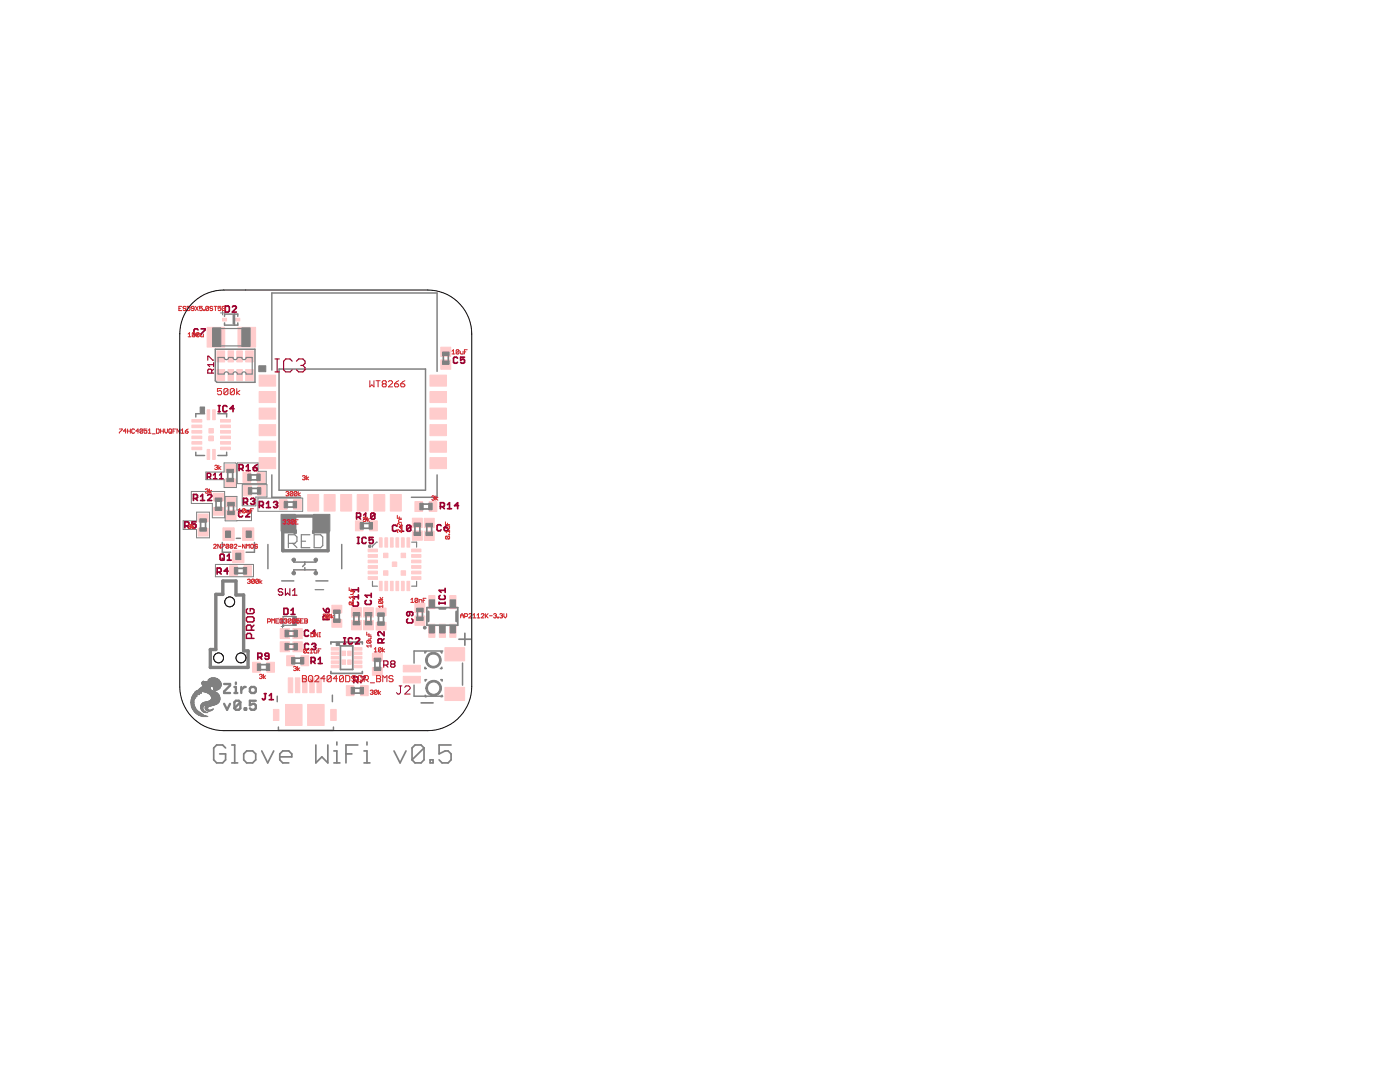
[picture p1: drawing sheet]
<svg xmlns="http://www.w3.org/2000/svg" width="279mm" height="216mm" viewBox="0 0 279 216" stroke-linecap="round" stroke-linejoin="round" font-family="sans-serif">
<g fill="#fcc" stroke="#fcc" stroke-width=".2">
<path d="M58.5 125.4h1.8v2h-1.8z"/>
<path d="M55.9 125.4h1.9v2h-1.9z"/>
<path d="M82.8 120.4h2v1.8h-2z"/>
<path d="M82.8 122.9h2v1.9h-2z"/>
<path d="M45.1 99.3h2v1.8h-2z"/>
<path d="M45.1 101.8h2v1.9h-2z"/>
<path d="M58.5 128.1h1.8v1.9h-1.8z"/>
<path d="M55.9 128.1h1.9v1.9h-1.9z"/>
<path d="M88 69.3h2v1.8h-2z"/>
<path d="M88 71.8h2v1.9h-2z"/>
<path d="M84.7 103.4h2v1.9h-2z"/>
<path d="M84.7 106h2v1.8h-2z"/>
<path d="M72.5 123.8h2v1.9h-2z"/>
<path d="M72.5 121.3h2v1.8h-2z"/>
<path d="M70.1 123.8h2v1.9h-2z"/>
<path d="M70.1 121.3h2v1.8h-2z"/>
<path d="M82.3 103.4h2v1.9h-2z"/>
<path d="M82.3 105.9h2v1.9h-2z"/>
<path d="M47.5 65.3h3.5v4h-3.5z"/>
<path d="M41.3 65.3h3.6v4h-3.6z"/>
<path d="M44.4 63.5h.8v.6h-.8z"/>
<path d="M47.1 63.5h.8v.6h-.8z"/>
<path d="M55.5 123.4h1.5v1.1h-1.5z"/>
<path d="M58.3 123.4h1.6v1.1h-1.6z"/>
<path d="M73.5 109.6h1.8v.5h-1.8z"/>
<path d="M73.5 110.7h1.8v.5h-1.8z"/>
<path d="M73.5 111.8h1.8v.5h-1.8z"/>
<path d="M73.5 112.9h1.8v.5h-1.8z"/>
<path d="M73.5 114h1.8v.5h-1.8z"/>
<path d="M73.5 115.1h1.8v.5h-1.8z"/>
<path d="M75.7 116h.6v1.9h-.6z"/>
<path d="M76.8 116h.6v1.9h-.6z"/>
<path d="M77.9 116h.6v1.9h-.6z"/>
<path d="M79 116h.6v1.9h-.6z"/>
<path d="M80.1 116h.6v1.9h-.6z"/>
<path d="M81.2 116h.6v1.9h-.6z"/>
<path d="M82.1 115.1h1.9v.5h-1.9z"/>
<path d="M82.1 114h1.9v.5h-1.9z"/>
<path d="M82.1 112.9h1.9v.5h-1.9z"/>
<path d="M82.1 111.8h1.9v.5h-1.9z"/>
<path d="M82.1 110.7h1.9v.5h-1.9z"/>
<path d="M82.1 109.6h1.9v.5h-1.9z"/>
<path d="M81.2 107.3h.6v1.9h-.6z"/>
<path d="M80.1 107.3h.6v1.9h-.6z"/>
<path d="M79 107.3h.6v1.9h-.6z"/>
<path d="M77.9 107.3h.6v1.9h-.6z"/>
<path d="M76.8 107.3h.6v1.9h-.6z"/>
<path d="M75.7 107.3h.6v1.9h-.6z"/>
<path d="M76.5 110.4h.9v.9h-.9z"/>
<path d="M80.1 110.4h.8v.9h-.8z"/>
<path d="M80.1 113.9h.8v.9h-.8z"/>
<path d="M76.5 113.9h.9v.9h-.9z"/>
<path d="M78.3 112.1h.9v.9h-.9z"/>
<path d="M41.7 87h.9v.9h-.9z"/>
<path d="M41.7 85.5h.9v.9h-.9z"/>
<path d="M42.4 81.8h.5v2h-.5z"/>
<path d="M44 83.7h2v.5h-2z"/>
<path d="M44 84.8h2v.5h-2z"/>
<path d="M44 85.9h2v.5h-2z"/>
<path d="M44 87h2v.5h-2z"/>
<path d="M44 88.1h2v.5h-2z"/>
<path d="M44 89.2h2v.5h-2z"/>
<path d="M42.4 89.7h.5v2h-.5z"/>
<path d="M41.3 89.7h.5v2h-.5z"/>
<path d="M38.3 89.2h2v.5h-2z"/>
<path d="M38.3 88.1h2v.5h-2z"/>
<path d="M38.3 87h2v.5h-2z"/>
<path d="M38.3 85.9h2v.5h-2z"/>
<path d="M38.3 84.8h2v.5h-2z"/>
<path d="M38.3 83.7h2v.5h-2z"/>
<path d="M41.3 81.8h.5v2h-.5z"/>
<path d="M66.1 129.2h1.5v.5h-1.5z"/>
<path d="M66.1 130.1h1.5v.5h-1.5z"/>
<path d="M66.1 131h1.5v.5h-1.5z"/>
<path d="M66.1 131.9h1.5v.5h-1.5z"/>
<path d="M66.1 132.7h1.5v.5h-1.5z"/>
<path d="M70.7 132.7h1.5v.5h-1.5z"/>
<path d="M70.7 131.9h1.5v.5h-1.5z"/>
<path d="M70.7 131h1.5v.5h-1.5z"/>
<path d="M70.7 130.1h1.5v.5h-1.5z"/>
<path d="M70.7 129.2h1.5v.5h-1.5z"/>
<path d="M68.3 129.9h.7v.9h-.7z"/>
<path d="M69.4 129.9h.7v.9h-.7z"/>
<path d="M69.4 131.7h.7v.9h-.7z"/>
<path d="M68.3 131.7h.7v.9h-.7z"/>
<path d="M60.4 135.3h.9v2.9h-.9z"/>
<path d="M61.8 135.3h.9v2.9h-.9z"/>
<path d="M63.2 135.3h.9v2.9h-.9z"/>
<path d="M58.9 135.3h.9v2.9h-.9z"/>
<path d="M57.5 135.3h.9v2.9h-.9z"/>
<path d="M61.4 140.6h3.3v4.2h-3.3z"/>
<path d="M57 140.6h3.3v4.2h-3.3z"/>
<path d="M54.6 141.6h1.1v2.2h-1.1z"/>
<path d="M66 141.6h1.1v2.2h-1.1z"/>
<path d="M46.4 109.8h2.3v2.5h-2.3z"/>
<path d="M44.5 105.3h2.2v2.5h-2.2z"/>
<path d="M48.4 105.3h2.3v2.5h-2.3z"/>
<path d="M69.1 136.8h1.5v2h-1.5z"/>
<path d="M72 136.8h1.5v2h-1.5z"/>
<path d="M53.3 132.1h1.5v2h-1.5z"/>
<path d="M50.4 132.1h1.5v2h-1.5z"/>
<path d="M48.6 96.9h1.5v2h-1.5z"/>
<path d="M51.5 96.9h1.5v2h-1.5z"/>
<path d="M57.2 130.9h1.5v1.9h-1.5z"/>
<path d="M60.1 130.9h1.5v1.9h-1.5z"/>
<path d="M73.8 103.9h1.5v2h-1.5z"/>
<path d="M70.9 103.9h1.6v2h-1.6z"/>
<path d="M42.6 101.3h2v1.5h-2z"/>
<path d="M42.6 98.4h2v1.5h-2z"/>
<path d="M48.7 112.9h1.5v2h-1.5z"/>
<path d="M45.8 112.9h1.5v2h-1.5z"/>
<path d="M39.5 105.4h2v1.6h-2z"/>
<path d="M39.5 102.6h2v1.5h-2z"/>
<path d="M51.4 94.3h1.5v2h-1.5z"/>
<path d="M48.5 94.3h1.5v2h-1.5z"/>
<path d="M82.8 100.1h1.5v2h-1.5z"/>
<path d="M85.7 100.1h1.5v2h-1.5z"/>
<path d="M75.1 121.3h1.9v1.6h-1.9z"/>
<path d="M75.1 124.2h1.9v1.5h-1.9z"/>
<path d="M85.6 124.5h1.2v2.7h-1.2z"/>
<path d="M87.7 124.5h1.2v2.7h-1.2z"/>
<path d="M89.8 124.5h1.2v2.7h-1.2z"/>
<path d="M89.8 118.8h1.2v2.7h-1.2z"/>
<path d="M85.6 118.8h1.2v2.7h-1.2z"/>
<path d="M66.2 123.6h2v1.6h-2z"/>
<path d="M66.2 120.8h2v1.5h-2z"/>
<path d="M55.8 99.7h1.5v2h-1.5z"/>
<path d="M58.6 99.7h1.5v2h-1.5z"/>
<path d="M45 92.7h1.9v1.5h-1.9z"/>
<path d="M45 95.5h1.9v1.6h-1.9z"/>
<path d="M51.7 91.3h3.3v2.2h-3.3z"/>
<path d="M85.8 91.3h3.3v2.2h-3.3z"/>
<path d="M51.7 88h3.3v2.2h-3.3z"/>
<path d="M85.8 88h3.3v2.2h-3.3z"/>
<path d="M51.7 84.7h3.3v2.2h-3.3z"/>
<path d="M85.8 84.7h3.3v2.2h-3.3z"/>
<path d="M51.7 81.4h3.3v2.2h-3.3z"/>
<path d="M51.7 78.1h3.3v2.2h-3.3z"/>
<path d="M51.7 74.8h3.3v2.2h-3.3z"/>
<path d="M85.8 81.4h3.3v2.2h-3.3z"/>
<path d="M85.8 78.1h3.3v2.2h-3.3z"/>
<path d="M85.8 74.8h3.3v2.2h-3.3z"/>
<path d="M61.4 98.7h2.2v3.3h-2.2z"/>
<path d="M64.7 98.7h2.2v3.3h-2.2z"/>
<path d="M68 98.7h2.2v3.3h-2.2z"/>
<path d="M71.3 98.7h2.2v3.3h-2.2z"/>
<path d="M74.6 98.7h2.2v3.3h-2.2z"/>
<path d="M77.9 98.7h2.2v3.3h-2.2z"/>
<path d="M74.3 133.2h2v1.5h-2z"/>
<path d="M74.3 130.4h2v1.5h-2z"/>
<path d="M80.5 135h3.4v1.3h-3.4z"/>
<path d="M80.5 132.8h3.4v1.3h-3.4z"/>
<path d="M88.8 137.2h3.9v2.6h-3.9z"/>
<path d="M88.8 129.2h3.9v2.7h-3.9z"/>
<path d="M43.3 73.7h1.5v2.2h-1.5z"/>
<path d="M45.5 73.7h1.1v2.2h-1.1z"/>
<path d="M47.3 73.7h1.1v2.2h-1.1z"/>
<path d="M49 73.7h1.5v2.2h-1.5z"/>
<path d="M49 70h1.5v2.2h-1.5z"/>
<path d="M47.3 70h1.1v2.2h-1.1z"/>
<path d="M45.5 70h1.1v2.2h-1.1z"/>
<path d="M43.3 70h1.5v2.2h-1.5z"/>
</g>
<g fill="none" stroke="#808080" stroke-width=".47">
<path d="M44.7 136.5h1.2v.3l-1.2 1.2v.3h1.2M46.8 138.3h.6M46.8 137.1h.3v1.2M47.1 136.2v.3M48.2 137.1v1.2M49 137.1h-.3l-.5 .6M49.9 137.4l.3-.3h.6l.3 .3v.6l-.3 .3h-.6l-.3-.3zM51.1 139.8h-1.2v.9l.6-.3h.3l.3 .3v.6l-.3 .3h-.6l-.3-.3M85.5 122v2M87.7 121.4h1.2M91.1 122v2M44.7 140.4l.6 1.2 .6-1.2"/>
<path d="M48 140.1l-.3-.3h-.6l-.3 .3v1.2M48 140.1v1.2l-.3 .3h-.6l-.3-.3M48 140.1l-1.2 1.2M48.8 141.3h.3v.3h-.3z"/>
</g>
<g fill="#808080" stroke="#808080" stroke-width=".2">
<path d="M51.6 73h1.4v1.2h-1.4z"/>
<path d="M56.1 102.6h2.8v3.4h-2.8z"/>
<path d="M62.6 102.6h3.2v3.4h-3.2z"/>
<path d="M58.7 105.7h.5v.7h-.5z"/>
<path d="M62.4 105.9h.3v.5h-.3z"/>
<path d="M39.9 81.2h.9v1.1h-.9z"/>
<path d="M67.1 128.1h.7v.7h-.7z"/>
<path d="M40.4 142.9l1.1 .1z"/>
<path d="M40.2 142.9h1z"/>
<path d="M40 142.8l1 .1z"/>
<path d="M39.9 142.8h1z"/>
<path d="M39.7 142.7h1z"/>
<path d="M39.6 142.7h1z"/>
<path d="M39.5 142.6h1.1z"/>
<path d="M39.4 142.5l1 .1z"/>
<path d="M39.3 142.5h1.1z"/>
<path d="M39.3 142.4l1 .1z"/>
<path d="M39.2 142.4h1z"/>
<path d="M39.1 142.3l1.1 .1z"/>
<path d="M39 142.3h1.1z"/>
<path d="M39 142.2h1z"/>
<path d="M38.9 142.2h1z"/>
<path d="M40.9 142.2h.6z"/>
<path d="M38.9 142.1h.9z"/>
<path d="M40.7 142.1h.5z"/>
<path d="M38.8 142l1 .1z"/>
<path d="M40.6 142l.5 .1z"/>
<path d="M38.8 142h.9z"/>
<path d="M40.5 142h.5z"/>
<path d="M38.8 141.9l.8 .1z"/>
<path d="M40.4 141.9l.4 .1z"/>
<path d="M38.7 141.9h.8z"/>
<path d="M40.4 141.9h.4z"/>
<path d="M41.6 141.9h.2z"/>
<path d="M38.7 141.8l.7 .1z"/>
<path d="M40.3 141.8l.4 .1z"/>
<path d="M41.3 141.8l.8 .1z"/>
<path d="M38.6 141.8h.8z"/>
<path d="M40.3 141.8h.4z"/>
<path d="M41.2 141.8h1z"/>
<path d="M38.6 141.7l.7 .1z"/>
<path d="M40.2 141.7l.4 .1z"/>
<path d="M41.2 141.7l1.1 .1z"/>
<path d="M38.5 141.6l.8 .1z"/>
<path d="M40.2 141.6l.4 .1z"/>
<path d="M41.1 141.6l.6 .1z"/>
<path d="M42.1 141.6l.3 .1z"/>
<path d="M38.5 141.6h.8z"/>
<path d="M40.2 141.6h.3z"/>
<path d="M41.1 141.6h.5z"/>
<path d="M42.3 141.6h.1z"/>
<path d="M38.5 141.5l.7 .1z"/>
<path d="M40.2 141.5l.3 .1z"/>
<path d="M41 141.5l.5 .1z"/>
<path d="M42.4 141.5l.1 .1z"/>
<path d="M38.4 141.5h.7z"/>
<path d="M40.1 141.5h.4z"/>
<path d="M41 141.5h.5z"/>
<path d="M42.4 141.5h.2z"/>
<path d="M38.4 141.4l.7 .1z"/>
<path d="M40.1 141.4l.4 .1z"/>
<path d="M40.9 141.4l.5 .1z"/>
<path d="M38.4 141.4h.7z"/>
<path d="M40.1 141.4h.4z"/>
<path d="M40.9 141.4h.5z"/>
<path d="M38.4 141.3l.7 .1z"/>
<path d="M40 141.3l.5 .1z"/>
<path d="M40.9 141.3l.5 .1z"/>
<path d="M38.3 141.3h.7z"/>
<path d="M40 141.3h.5z"/>
<path d="M40.9 141.3h.5z"/>
<path d="M38.3 141.2h.7z"/>
<path d="M40 141.2h.5z"/>
<path d="M40.9 141.2h.5z"/>
<path d="M38.3 141.1l.6 .1z"/>
<path d="M40 141.1l.5 .1z"/>
<path d="M40.9 141.1l.6 .1z"/>
<path d="M38.2 141.1h.7z"/>
<path d="M40 141.1h.5z"/>
<path d="M40.9 141.1h.6z"/>
<path d="M38.2 141l.7 .1z"/>
<path d="M40 141l.6 .1z"/>
<path d="M40.9 141l.7 .1z"/>
<path d="M38.2 141h.7z"/>
<path d="M40 141h.6z"/>
<path d="M41 141h.7z"/>
<path d="M38.2 140.9l.6 .1z"/>
<path d="M40 140.9l.6 .1z"/>
<path d="M41 140.9l.8 .1z"/>
<path d="M38.2 140.9h.6z"/>
<path d="M40 140.9h.6z"/>
<path d="M41 140.9h1z"/>
<path d="M38.2 140.8l.6 .1z"/>
<path d="M40 140.8l.7 .1z"/>
<path d="M41 140.8l1.2 .1z"/>
<path d="M38.2 140.8h.6z"/>
<path d="M40.1 140.8h.6z"/>
<path d="M41.2 140.8h1.2z"/>
<path d="M38.1 140.7h.7z"/>
<path d="M40.1 140.7h.7z"/>
<path d="M41.4 140.7h1.2z"/>
<path d="M40.1 140.7h.8z"/>
<path d="M41.7 140.7h1.1z"/>
<path d="M38.1 140.6h.7z"/>
<path d="M40.2 140.6h.8z"/>
<path d="M42 140.6h1z"/>
<path d="M38.1 140.5l.6 .1z"/>
<path d="M40.2 140.5l1 .1z"/>
<path d="M42.1 140.5l1 .1z"/>
<path d="M38.1 140.5h.6z"/>
<path d="M40.2 140.5h1.4z"/>
<path d="M42.3 140.5h1z"/>
<path d="M38.1 140.4l.6 .1z"/>
<path d="M40.3 140.4l1.5 .1z"/>
<path d="M42.4 140.4l.9 .1z"/>
<path d="M38.1 140.4h.6z"/>
<path d="M40.3 140.4h1.7z"/>
<path d="M42.5 140.4h.9z"/>
<path d="M38.1 140.3l.6 .1z"/>
<path d="M40.4 140.3l1.7 .1z"/>
<path d="M42.6 140.3l.9 .1z"/>
<path d="M38.1 140.3h.6z"/>
<path d="M40.4 140.3h1.9z"/>
<path d="M42.7 140.3h.9z"/>
<path d="M38.1 140.2h.6z"/>
<path d="M40.5 140.2h1.9z"/>
<path d="M42.8 140.2h.8z"/>
<path d="M38.1 140.1l.6 .1z"/>
<path d="M40.6 140.1l1.9 .1z"/>
<path d="M42.8 140.1l.9 .1z"/>
<path d="M38.1 140.1h.6z"/>
<path d="M40.8 140.1h1.8z"/>
<path d="M42.9 140.1h.8z"/>
<path d="M38.1 140l.6 .1z"/>
<path d="M41.1 140l1.6 .1z"/>
<path d="M43 140l.7 .1z"/>
<path d="M38.1 140h.6z"/>
<path d="M41.3 140h1.4z"/>
<path d="M43 140h.8z"/>
<path d="M38.1 139.9l.6 .1z"/>
<path d="M41.6 139.9l1.2 .1z"/>
<path d="M43.1 139.9l.7 .1z"/>
<path d="M38.1 139.9h.6z"/>
<path d="M41.7 139.9h1.1z"/>
<path d="M43.1 139.9h.7z"/>
<path d="M38.1 139.8h.6z"/>
<path d="M41.8 139.8h1.1z"/>
<path d="M43.1 139.8h.7z"/>
<path d="M38.1 139.7l.6 .1z"/>
<path d="M42 139.7l.9 .1z"/>
<path d="M43.1 139.7l.7 .1z"/>
<path d="M38.1 139.7h.6z"/>
<path d="M42 139.7h.9z"/>
<path d="M43.1 139.7h.7z"/>
<path d="M38.1 139.6l.7 .1z"/>
<path d="M42.1 139.6l.8 .1z"/>
<path d="M43.2 139.6l.7 .1z"/>
<path d="M38.1 139.6h.7z"/>
<path d="M42.1 139.6h.8z"/>
<path d="M43.2 139.6h.7z"/>
<path d="M38.2 139.5l.6 .1z"/>
<path d="M42.2 139.5l.7 .1z"/>
<path d="M43.2 139.5l.7 .1z"/>
<path d="M38.2 139.5h.6z"/>
<path d="M42.2 139.5h.8z"/>
<path d="M43.2 139.5h.7z"/>
<path d="M38.2 139.4l.6 .1z"/>
<path d="M42.2 139.4l.8 .1z"/>
<path d="M43.2 139.4l.7 .1z"/>
<path d="M38.2 139.4h.6z"/>
<path d="M42.2 139.4h.8z"/>
<path d="M43.2 139.4h.7z"/>
<path d="M38.3 139.3h.5z"/>
<path d="M42.2 139.3h.8z"/>
<path d="M43.2 139.3h.7z"/>
<path d="M38.2 139.2h.7z"/>
<path d="M42.2 139.2h.8z"/>
<path d="M43.2 139.2h.7z"/>
<path d="M38.3 139.1l.6 .1z"/>
<path d="M42.2 139.1l.8 .1z"/>
<path d="M43.2 139.1l.7 .1z"/>
<path d="M38.3 139.1h.6z"/>
<path d="M42.2 139.1h.8z"/>
<path d="M43.2 139.1h.6z"/>
<path d="M38.3 139l.7 .1z"/>
<path d="M42.2 139l.8 .1z"/>
<path d="M43.2 139l.6 .1z"/>
<path d="M38.4 139h.6z"/>
<path d="M39.1 139h.2z"/>
<path d="M42.2 139h.8z"/>
<path d="M43.2 139h.6z"/>
<path d="M38.4 138.9l.7 .1z"/>
<path d="M39.1 138.9l.2 .1z"/>
<path d="M42.2 138.9l.8 .1z"/>
<path d="M43.1 138.9l.7 .1z"/>
<path d="M38.4 138.9h.7z"/>
<path d="M39.2 138.9h.1z"/>
<path d="M42.1 138.9h.8z"/>
<path d="M43.1 138.9h.7z"/>
<path d="M38.4 138.8l.7 .1z"/>
<path d="M39.2 138.8l.1 .1z"/>
<path d="M42.1 138.8l.8 .1z"/>
<path d="M43.1 138.8l.7 .1z"/>
<path d="M38.5 138.7l.6 .1z"/>
<path d="M42.1 138.7l.8 .1z"/>
<path d="M43.1 138.7l.6 .1z"/>
<path d="M38.5 138.7h.7z"/>
<path d="M42 138.7h.9z"/>
<path d="M43.1 138.7h.6z"/>
<path d="M38.5 138.6l.7 .1z"/>
<path d="M42 138.6l.9 .1z"/>
<path d="M43 138.6l.7 .1z"/>
<path d="M38.6 138.6h.7z"/>
<path d="M39.6 138.6h.2z"/>
<path d="M41.9 138.6h.9z"/>
<path d="M42.9 138.6h.8z"/>
<path d="M38.6 138.5l.7 .1z"/>
<path d="M39.4 138.5l.1 .1z"/>
<path d="M39.7 138.5l.1 .1z"/>
<path d="M41.8 138.5l1 .1z"/>
<path d="M42.9 138.5l.7 .1z"/>
<path d="M38.6 138.5h.7z"/>
<path d="M39.5 138.5h.1z"/>
<path d="M41.8 138.5h.9z"/>
<path d="M42.8 138.5h.8z"/>
<path d="M38.7 138.4l.6 .1z"/>
<path d="M41.7 138.4l1 .1z"/>
<path d="M42.8 138.4l.7 .1z"/>
<path d="M38.8 138.3l.6 .1z"/>
<path d="M41.6 138.3l1.9 .1z"/>
<path d="M38.8 138.3h.7z"/>
<path d="M39.7 138.3h.1z"/>
<path d="M40 138.3h.2z"/>
<path d="M41.5 138.3h1.9z"/>
<path d="M38.8 138.2l.8 .1z"/>
<path d="M39.7 138.2l.2 .1z"/>
<path d="M40 138.2l.2 .1z"/>
<path d="M41.4 138.2l1.9 .1z"/>
<path d="M38.9 138.2h.7z"/>
<path d="M39.8 138.2h.1z"/>
<path d="M40.1 138.2h.1z"/>
<path d="M41.3 138.2h2z"/>
<path d="M38.9 138.1l.7 .1z"/>
<path d="M41.1 138.1l2.1 .1z"/>
<path d="M38.9 138.1h.8z"/>
<path d="M40.9 138.1h2.2z"/>
<path d="M38.9 138l.9 .1z"/>
<path d="M40 138l.1 .1z"/>
<path d="M40.7 138l2.2 .1z"/>
<path d="M39 138h3.8z"/>
<path d="M39.1 137.9h3.6z"/>
<path d="M39.2 137.9h3.3z"/>
<path d="M39.3 137.8h3z"/>
<path d="M39.4 137.7l2.9 .1z"/>
<path d="M39.6 137.7h2.6z"/>
<path d="M42.7 137.7h.5z"/>
<path d="M39.6 137.6l2.5 .1z"/>
<path d="M42.6 137.6l.9 .1z"/>
<path d="M39.7 137.6h2.3z"/>
<path d="M42.6 137.6h1z"/>
<path d="M39.8 137.5l2.2 .1z"/>
<path d="M42.6 137.5l1 .1z"/>
<path d="M39.8 137.5h2.2z"/>
<path d="M42.6 137.5h1.1z"/>
<path d="M39.8 137.4l2.2 .1z"/>
<path d="M42.6 137.4l1.2 .1z"/>
<path d="M39.9 137.4h2.1z"/>
<path d="M42.6 137.4h1.2z"/>
<path d="M40 137.3h1.9z"/>
<path d="M42.6 137.3h1.3z"/>
<path d="M40 137.2l2 .1z"/>
<path d="M42.6 137.2l1.4 .1z"/>
<path d="M40.2 137.2h1.7z"/>
<path d="M42.6 137.2h1.4z"/>
<path d="M40.2 137.1l1.8 .1z"/>
<path d="M42.6 137.1l1.4 .1z"/>
<path d="M40.3 137.1h1.7z"/>
<path d="M42.6 137.1h1.4z"/>
<path d="M40.4 137l1.6 .1z"/>
<path d="M42.5 137l1.6 .1z"/>
<path d="M40.4 137h1.7z"/>
<path d="M42.5 137h1.6z"/>
<path d="M40.4 136.9h1.8z"/>
<path d="M42.3 136.9h1.8z"/>
<path d="M40.5 136.8l1.3 .1z"/>
<path d="M42 136.8l2.1 .1z"/>
<path d="M40.5 136.8h1.3z"/>
<path d="M42.1 136.8h2z"/>
<path d="M40.5 136.7l1.4 .1z"/>
<path d="M42.2 136.7l1.9 .1z"/>
<path d="M40.5 136.7h1.6z"/>
<path d="M42.2 136.7h2z"/>
<path d="M40.4 136.6l1.7 .1z"/>
<path d="M42.2 136.6l2 .1z"/>
<path d="M40.4 136.6h1.7z"/>
<path d="M42.3 136.6h1.9z"/>
<path d="M40.3 136.5h1.4z"/>
<path d="M41.8 136.5h.3z"/>
<path d="M42.3 136.5h1.9z"/>
<path d="M42.3 136.5h1.8z"/>
<path d="M40.3 136.4h1.4z"/>
<path d="M41.9 136.4h.2z"/>
<path d="M42.3 136.4h1.8z"/>
<path d="M40.3 136.3l1.4 .1z"/>
<path d="M41.9 136.3l.2 .1z"/>
<path d="M42.3 136.3l1.8 .1z"/>
<path d="M40.3 136.3h1.4z"/>
<path d="M41.9 136.3h.2z"/>
<path d="M42.3 136.3h1.8z"/>
<path d="M40.3 136.2l1.4 .1z"/>
<path d="M41.9 136.2l.2 .1z"/>
<path d="M42.2 136.2l1.9 .1z"/>
<path d="M40.3 136.2h1.3z"/>
<path d="M41.9 136.2h.1z"/>
<path d="M42.2 136.2h1.9z"/>
<path d="M40.3 136.1l1.3 .1z"/>
<path d="M41.8 136.1l.2 .1z"/>
<path d="M42.2 136.1l1.8 .1z"/>
<path d="M40.3 136.1h1.3z"/>
<path d="M41.7 136.1h.2z"/>
<path d="M42.2 136.1h1.8z"/>
<path d="M40.4 136l1.4 .1z"/>
<path d="M42.1 136l1.9 .1z"/>
<path d="M40.5 136h.2z"/>
<path d="M41.3 136h.5z"/>
<path d="M42.1 136h1.9z"/>
<path d="M41.4 135.9h.4z"/>
<path d="M42 135.9h1.9z"/>
<path d="M41.5 135.8l.2 .1z"/>
<path d="M41.9 135.8l1.9 .1z"/>
<path d="M41.9 135.8h1.9z"/>
<path d="M41.9 135.7l1.9 .1z"/>
<path d="M41.8 135.7h1.9z"/>
<path d="M41.7 135.6l2 .1z"/>
<path d="M41.6 135.6h2z"/>
<path d="M41.7 135.5l1.8 .1z"/>
<path d="M41.8 135.4l1.7 .1z"/>
<path d="M41.8 135.4h1.5z"/>
<path d="M42 135.3l1.2 .1z"/>
<path d="M42.1 135.3h.9z"/>
<path d="M58.7 125.8h.7v1.3h-.7z"/>
<path d="M56.9 125.8h.7v1.3h-.7z"/>
<path d="M83.1 121.3h1.4v.7h-1.4z"/>
<path d="M83.1 123.1h1.4v.7h-1.4z"/>
<path d="M45.4 100.2h1.4v.7h-1.4z"/>
<path d="M45.4 102h1.4v.7h-1.4z"/>
<path d="M58.7 128.4h.7v1.3h-.7z"/>
<path d="M56.9 128.4h.7v1.3h-.7z"/>
<path d="M88.3 70.3h1.3v.6h-1.3z"/>
<path d="M88.3 72h1.3v.7h-1.3z"/>
<path d="M85 104.4h1.3v.7h-1.3z"/>
<path d="M85 106.2h1.3v.7h-1.3z"/>
<path d="M72.9 124h1.3v.7h-1.3z"/>
<path d="M72.9 122.2h1.3v.7h-1.3z"/>
<path d="M70.5 124h1.3v.7h-1.3z"/>
<path d="M70.5 122.2h1.3v.7h-1.3z"/>
<path d="M82.6 104.4h1.3v.7h-1.3z"/>
<path d="M82.6 106.2h1.3v.6h-1.3z"/>
<path d="M48.3 65.4h1.6v3.8h-1.6z"/>
<path d="M42.4 65.4h1.7v3.8h-1.7z"/>
<path d="M59 123.5h.4v.8h-.4z"/>
<path d="M56.1 123.5h.5v.8h-.5z"/>
<path d="M58.4 123h.7v1.8h-.7z"/>
<path d="M47.1 110.4h1v1.3h-1z"/>
<path d="M45 106h1v1.2h-1z"/>
<path d="M49.1 106h1v1.2h-1z"/>
<path d="M70.1 137.2h.7v1.3h-.7z"/>
<path d="M71.9 137.2h.6v1.3h-.6z"/>
<path d="M53.1 132.5h.7v1.3h-.7z"/>
<path d="M51.4 132.5h.6v1.3h-.6z"/>
<path d="M49.6 97.3h.6v1.3h-.6z"/>
<path d="M51.4 97.3h.6v1.3h-.6z"/>
<path d="M58.2 131.2h.7v1.3h-.7z"/>
<path d="M60 131.2h.6v1.3h-.6z"/>
<path d="M73.7 104.3h.6v1.3h-.6z"/>
<path d="M71.9 104.3h.7v1.3h-.7z"/>
<path d="M42.9 101.2h1.4v.7h-1.4z"/>
<path d="M42.9 99.4h1.4v.7h-1.4z"/>
<path d="M48.6 113.2h.6v1.4h-.6z"/>
<path d="M46.8 113.2h.7v1.4h-.7z"/>
<path d="M39.9 105.3h1.3v.7h-1.3z"/>
<path d="M39.9 103.5h1.3v.7h-1.3z"/>
<path d="M51.2 94.6h.7v1.3h-.7z"/>
<path d="M49.4 94.6h.7v1.3h-.7z"/>
<path d="M83.8 100.4h.7v1.3h-.7z"/>
<path d="M85.6 100.4h.6v1.3h-.6z"/>
<path d="M75.4 122.3h1.3v.7h-1.3z"/>
<path d="M75.4 124.1h1.3v.7h-1.3z"/>
<path d="M85.6 124.9h1.1v1.4h-1.1z"/>
<path d="M87.7 124.9h1.1v1.4h-1.1z"/>
<path d="M89.8 124.9h1.1v1.4h-1.1z"/>
<path d="M89.8 119.7h1.1v1.4h-1.1z"/>
<path d="M85.6 119.7h1.1v1.4h-1.1z"/>
<path d="M66.6 123.5h1.3v.7h-1.3z"/>
<path d="M66.6 121.7h1.3v.7h-1.3z"/>
<path d="M56.7 100h.7v1.3h-.7z"/>
<path d="M58.5 100h.7v1.3h-.7z"/>
<path d="M45.3 93.6h1.3v.7h-1.3z"/>
<path d="M45.3 95.4h1.3v.7h-1.3z"/>
<path d="M74.7 133.1h1.3v.7h-1.3z"/>
<path d="M74.7 131.3h1.3v.7h-1.3z"/>
</g>
<g fill="none" stroke="#808080" stroke-width=".34">
<path d="M88.5 70.9v1.1M89.5 70.9v1.1M45.4 94.3v1.1M46.4 94.3v1.1M50.1 95.8h1.1M50.1 94.8h1.1M50.3 97.5h1.1M50.3 98.4h1.1M40 104.2v1.1M41 104.2v1.1M43.1 100.1v1.1M44.1 100.1v1.1"/>
<path d="M45.6 100.9v1.1M46.6 100.9v1.1M47.5 114.4h1.1M47.5 113.4h1.1M57.4 100.2h1.1M57.4 101.2h1.1M72.6 105.4h1.1M72.6 104.4h1.1M82.8 105.1v1.1M83.8 105.1v1.1M84.5 100.6h1M84.5 101.6h1"/>
<path d="M85.2 105.1v1.1M86.1 105.1v1.1M52 133.6h1.1M52 132.6h1.1M57.6 126.9h1.1M57.6 125.9h1.1M57.6 129.5h1.1M57.6 128.5h1.1M58.9 131.3h1M58.9 132.3h1M66 128.5v-.4h6.3v.4M66 134v.4h6.3v-.4"/>
<path d="M66.7 122.4v1.1M67.7 122.4v1.1M67.9 128.9h2.5v4.7h-2.5zM70.6 122.9v1.1M70.8 137.3h1M70.8 138.3h1M71.6 122.9v1.1M73 122.9v1.1M74 122.9v1.1M74.8 132v1.1M75.5 123v1.1M75.8 132v1.1"/>
<path d="M76.5 123v1.1M83.3 122v1.1M84.3 122v1.1M84.8 133.2v.2h.3M84.9 138.7v.3h.2M85.1 130h-.3v.3M85.1 135.6h-.2v.3M85.2 121.2h6.2v3.6h-6.2zM87.9 130h.3v.3M88 135.6h.2v.3M88.2 133.2v.2h-.3M88.2 138.7v.3h-.2"/>
<path d="M91.6 127.6h2.4M92.8 126.4v2.3M45 149.2l-.6-.5h-1.2l-.5 .5v2.4l.5 .6h1.2l.6-.6v-1.2h-1.2M46.2 148.7h.6v3.5M46.2 152.2h1.2M48.6 150.4l.6-.6h1.2l.6 .6v1.2l-.6 .6h-1.2l-.6-.6zM52.2 149.8l1.2 2.4 1.2-2.4M55.8 151h2.4v-.6l-.6-.6h-1.2l-.6 .6v1.2l.6 .6h1.2M63 148.7v3.5l1.2-1.2 1.2 1.2v-3.5M66.6 152.2h1.2M66.6 149.8h.6v2.4M67.2 148.1v.6"/>
<path d="M69 150.4h1.2M71.4 148.7h-2.4v3.5M72.6 152.2h1.2M72.6 149.8h.6v2.4M73.2 148.1v.6M78.6 149.8l1.2 2.4 1.2-2.4M84.1 140.3h2.3M84.6 149.2l-.6-.5h-1.2l-.6 .5v2.4M84.6 149.2v2.4l-.6 .6h-1.2l-.6-.6M84.6 149.2l-2.4 2.4M85.8 151.6h.6v.6h-.6zM90 148.7h-2.4v1.7l1.2-.6h.6l.6 .6v1.2l-.6 .6h-1.2l-.6-.6"/>
</g>
<path d="M44 62.4h.8M44.4 62v.8M38.2 98.1h6.6v5.2h-2.4v-2.8h-4.2zM41.1 94.2h3.6v-1.8h2.3l.2 .1v4.8h-2.5v-1.6h-3.6zM44.9 99.1h2.4v2.7h2.9v2.1h-5.3zM47.3 92.4h4.2v1.6h1.6v2.5h-5.8zM48.3 96.7h5v2.5h-2.2v1.7h-2.8zM51.5 99.4h8.9v2.6h-8.9zM36.6 103.9h2.6v-1.7h2.6v5.1h-2.6v-1.7h-2.6zM43 112.6h7.6v2.5h-7.6zM56.1 125h.6M56.4 124.7v.6" fill="none" stroke="#808080" stroke-width=".2"/>
<g fill="none" stroke="#808080" stroke-width=".23">
<path d="M43.5 71.3h1.2a.43 .43 0 0 0 .5 .5 .43 .43 0 0 0 .4-.5h.9a.43 .43 0 0 0 .4 .5 .43 .43 0 0 0 .5-.5h.9a.43 .43 0 0 0 .4 .5 .43 .43 0 0 0 .4-.5h1.2v3.3h-1.2a.43 .43 0 0 0-.4-.4 .43 .43 0 0 0-.4 .4h-.9a.43 .43 0 0 0-.5-.4 .43 .43 0 0 0-.4 .4h-.9a.43 .43 0 0 0-.4-.4 .43 .43 0 0 0-.5 .4h-1.2zM44 69h4.3M44 65.6h4.3M57.6 108.4h1.2l.5-.4v-.9l-.5-.4h-1.2v2.6M58.4 108.4l.9 .9M60.1 108h.9M61.8 106.7h-1.7v2.6h1.7M62.7 106.7h1.3l.4 .4v1.8l-.4 .4h-1.3zM62.9 117.7h1.7M63 104.2h1.7M63.9 103.4v1.7M74.3 116v1h1"/>
<path d="M75.3 108.2h-.2l-.8 .8v.2M82.1 108.2h1v1M83.1 116v1h-1M56.5 123h2.6v1.8h-2.6z"/>
</g>
<path d="M44.5 115.9h2.6v2.8h1.5v11.2h.9v3.3h-7.5v-3.6h1.1v-11h1.4zM56.5 109.7l-.1-3.6h2.4v-3.1h3.9v3.1h2.8v3.8l-9.1-.1" fill="none" stroke="#808080" stroke-width=".68"/>
<g fill="#808080" stroke="#808080" stroke-width=".2">
<path d="M85.3 130.7a1.57 1.57 0 0 1 2.5 .2 1.57 1.57 0 0 1-.9 2.3 1.57 1.57 0 0 1-2-1.5h.4a1.22 1.22 0 0 1 1.7-1.1 1.22 1.22 0 0 1 .3 2 1.22 1.22 0 0 1-2-.6v-.3h-.4z" fill-rule="evenodd"/>
<path d="M85.4 136.3a1.57 1.57 0 0 1 2.5 .1 1.57 1.57 0 0 1-.9 2.4 1.57 1.57 0 0 1-2-1.5h.3a1.23 1.23 0 0 1 1.8-1 1.23 1.23 0 0 1 .2 2.1 1.23 1.23 0 0 1-2-.8v-.3h-.3z" fill-rule="evenodd"/>
<path d="M58.3 111.5l.4-.1a.37 .37 0 0 1 .3 .4 .37 .37 0 0 1-.5 .3l-.2-.4h.4v.1l-.4-.1z" fill-rule="evenodd"/>
<path d="M58.3 114.2l.2-.2a.37 .37 0 0 1 .5 .3 .37 .37 0 0 1-.3 .4h-.2l-.2-.3 .4-.1v.1h-.4z" fill-rule="evenodd"/>
<path d="M62.7 114.2l.2-.2a.36 .36 0 0 1 .5 .4 .36 .36 0 0 1-.5 .3l-.2-.3 .4-.1-.1 .1h-.3z" fill-rule="evenodd"/>
<path d="M62.7 111.5l.4-.1a.36 .36 0 0 1 .3 .4 .36 .36 0 0 1-.5 .3l-.2-.4h.4l-.1 .1-.3-.1z" fill-rule="evenodd"/>
<circle cx="73.8" cy="109" r=".27"/>
<circle cx="84.8" cy="125.2" r=".28"/>
</g>
<g fill="none" stroke="#808080" stroke-width=".3">
<path d="M43 69.7h7.9v6.6h-7.6l-.3-.3zM44.8 63.1v-.4h2.7v.4M44.8 64.4v.5h2.7v-.5M46.6 62.9v1.7M46.8 62.7v2.2M54.3 73.9v-15.4h32.9v15.6M55.7 73.6h29.2v24.2h-29.2zM39.1 90.2v.7h1.7M40.8 82.5h-1.7v.7M43.5 82.5h1.7v.7M45.2 90.2v.7h-1.7M54.3 94.8v4.4h5.7"/>
<path d="M87.2 94.8v4.4h-5.1M44.4 108.2v2h1.6M47.2 107.4h.8M50.8 108.2v2h-1.7M53.5 108.6v4.9M56.2 115.9h2.4M56.2 106.2h2.9M58.6 111.7v.5h4.4v-.5M58.6 114.4v-.7h4.4v.7M60.8 112.2v.4l-.4 .5M60.8 113.3v.4M62.6 106.2h2.8"/>
<path d="M63 115.9h2.4M68.2 108.6v4.9M55.3 138.9v1.1M66.3 138.7v1.3M82.6 136.7v2.2h5.7M88.3 129.9h-5.7v2.4M92.3 132.3v4.4M55.6 145.1v.6h10.9v-.6"/>
</g>
<g fill="none" stroke="#903" stroke-width=".34">
<path d="M39.5 65.8l-.2-.2h-.4l-.2 .2v.8l.2 .2h.4l.2-.2M40.1 65.6h.8v.2l-.8 .8v.2M45 61.1h.6l.2 .2v.8l-.2 .2h-.6zM46.4 61.3l.2-.2h.4l.2 .2v.2l-.8 .8h.8M91.3 71.5l-.2-.2h-.4l-.2 .2v.8l.2 .2h.4l.2-.2M92.7 71.3h-.8v.6l.6-.2 .2 .2v.4l-.2 .2h-.4l-.2-.2M38.6 99.5h.6l.2-.2v-.5l-.2-.1h-.6v1.2M39 99.5l.4 .4M40 99.1l.4-.4v1.2M40 99.9h.8M41.4 98.8l.2-.1h.4l.2 .1v.3l-.8 .8h.8M43.5 82.1h.4"/>
<path d="M43.5 80.9h.4M43.8 80.9v1.2M45.3 81.2l-.2-.3h-.4l-.2 .3v.8l.2 .1h.4l.2-.1M46.7 81.6h-.8l.6-.7v1.2M47.7 93.5h.6l.2-.2v-.4l-.2-.2h-.6v1.2M48.1 93.5l.4 .4M49.1 93.1l.4-.4v1.2M49.1 93.9h.8M50 99.6l.2-.2h.4l.2 .2-.2 .4M50.5 93.3h.7l.2 .4-.2 .2h-.4l-.3-.2zM51.4 92.7l-.9 .6M36.9 104.9h.6l.2-.2v-.4l-.2-.2h-.6v1.2"/>
<path d="M37.3 104.9l.4 .4M39.1 104.1h-.8v.6l.4-.2 .4 .2v.4l-.2 .2h-.4l-.2-.2M43.3 114.2h.6l.2-.2v-.4l-.2-.3h-.6v1.3M43.7 114.2l.4 .4M44.1 110.6h.4l.2 .2v.8l-.2 .2h-.4l-.2-.2v-.8zM44.3 111.4l.4 .4M45.3 111l.4-.4v1.2M45.3 111.8h.8M45.6 114h-.9l.6-.7v1.3M48.4 102.1l-.2-.2h-.4l-.2 .2v.8l.2 .2h.4l.2-.2M48.6 100.2h.6l.2-.2v-.4l-.2-.2h-.6v1.2M49 100.2l.4 .4"/>
<path d="M49 102.1l.2-.2h.4l.2 .2v.2l-.8 .8h.8M50.4 100h.2M50.6 100l.2 .2-.2 .4h-.4l-.2-.2M51.8 100.9h.5l.3-.2v-.4l-.3-.2h-.5v1.2M52.2 100.9l.4 .4M53.2 100.5l.4-.4v1.2M53.2 101.3h.8M54.6 100.3l.2-.2h.4l.2 .2-.2 .4M55 100.7h.2M55.2 100.7l.2 .2-.2 .4h-.4l-.2-.2M71.2 103.2h.6l.2-.2v-.4l-.2-.2h-.6v1.2M71.3 108.4h.4"/>
<path d="M71.3 107.2h.4M71.5 107.2v1.2M71.5 117.3v.8M71.5 118.7v.8M71.5 119.1h-1.2l.4 .4M71.5 117.7h-1.2l.4 .4M71.6 103.2l.4 .4M72.6 102.8l.4-.4v1.2M72.6 103.6h.8M73.1 107.4l-.2-.2h-.4l-.2 .2v.8l.2 .2h.4l.2-.2M73.1 119.8l-.2 .2v.4l.2 .2h.8l.2-.2v-.4l-.2-.2M74.1 118.4v.8"/>
<path d="M74.1 118.8h-1.2l.4 .4M74.5 107.2h-.8v.6l.4-.2 .4 .2v.4l-.2 .2h-.4l-.2-.2M74.8 102.6l-.2-.2h-.4l-.2 .2v.8M74.8 102.6v.8l-.2 .2h-.4l-.2-.2M74.8 102.6l-.8 .8M79.1 105l-.2-.2h-.4l-.2 .2v.8l.2 .2h.4l.2-.2M79.8 106h.8M79.8 105.2l.4-.4v1.2M82 105l-.2-.2h-.4l-.2 .2v.8M82 105v.8l-.2 .2h-.4l-.2-.2M82 105l-.8 .8M87.8 118.8l-.2 .2v.4l.2 .2h.8l.2-.2v-.4l-.2-.2"/>
<path d="M87.9 101.1h.6l.2-.2v-.4l-.2-.2h-.6v1.2M88 104.9l-.2-.2h-.4l-.2 .2v.8l.2 .2h.4l.2-.2M88.3 101.1l.4 .4M88.6 105.3h.7l.2 .4-.2 .2h-.4l-.3-.2zM88.8 117.4v.8M88.8 117.8h-1.2l.4 .4M89.3 100.7l.4-.4v1.2M89.3 101.5h.8M89.5 104.7l-.9 .6M91.5 100.9h-.8l.6-.6v1.2M51.5 131.1h.5l.3-.2v-.4l-.3-.2h-.5v1.3M51.9 131.1l.4 .5"/>
<path d="M52.7 138.4h.4M52.9 138.4v1l-.2 .2-.4-.2M53.7 130.9h-.6l-.2-.2 .2-.4h.4l.2 .2v.8l-.2 .3h-.4l-.2-.3M53.7 139.6h.8M53.7 138.8l.4-.4v1.2M56.7 121.4h.6l.2 .2v.8l-.2 .2h-.6zM58.1 122.6h.8M58.1 121.8l.4-.4v1.2M61.6 126l-.2-.2h-.4l-.2 .2v.8l.2 .2h.4l.2-.2M61.6 128.6l-.2-.2h-.4l-.2 .2v.8l.2 .2h.4l.2-.2M62.1 132h.6l.2-.2v-.4l-.2-.2h-.6v1.2M62.2 128.6l.2-.2h.4l.2 .2-.2 .4"/>
<path d="M62.5 132l.4 .4M62.6 129h.2M62.8 129l.2 .2-.2 .4h-.4l-.2-.2M63 126.4h-.8l.6-.6v1.2M63.5 131.6l.4-.4v1.2M63.5 132.4h.8M64.5 121.4l.6 .8M65.3 121.4l.4 .2v.4l-.2 .2h-.4v-.6zM65.3 123.6v-.6l-.2-.2h-.4l-.2 .2v.6h1.2M65.7 122.8l-.4 .4M68.6 128.5h.4M68.6 127.3h.4"/>
<path d="M68.8 127.3v1.2M70.3 127.5l-.2-.2h-.4l-.2 .2v.8l.2 .2h.4l.2-.2M70.5 120.1l-.2 .2v.4l.2 .2h.8l.2-.2v-.4l-.2-.2M70.6 135.8h.6l.2-.2v-.4l-.2-.2h-.6v1.2M71 127.5l.1-.2h.4l.3 .2v.2l-.8 .8h.8M71 135.8l.4 .4M72 135h.8v.2l-.8 .8v.2M76.2 128.3v-.6l-.2-.2h-.4l-.2 .2v.6h1.2M76.6 126v.9l-.8-.9-.4 .3v.4l.2 .2M76.6 127.5l-.4 .4M81.4 123.5l-.2 .2v.4l.2 .2h.8l.2-.2v-.4l-.2-.2M81.8 122.1v.6l-.2 .2-.4-.2v-.4l.2-.2h.8l.2 .2v.4l-.2 .2"/>
<path d="M87.6 120.4h1.2M87.6 120.1v.4M88.8 120.1v.4"/>
</g>
<g fill="none" stroke="#903" stroke-width=".23">
<path d="M41.5 71.9v-.8h.2l.7 .8h.2M42.2 74.4v-.5l-.1-.2h-.4l-.2 .2v.5h1.1M42.6 73.7l-.4 .3M42.6 72.8h-1.1l.3 .4M42.6 72.4v.8M54.9 74.2h.8M54.9 71.6h.8M55.3 71.6v2.6M58.3 72.1l-.4-.5h-.9l-.4 .5v1.7l.4 .4h.9l.4-.4M59.2 72.1l.4-.5h.9l.4 .5v.4l-.4 .4M60 72.9h.5M60.5 72.9l.4 .4v.5l-.4 .4h-.9l-.4-.4"/>
<path d="M56.4 117.7l-.2-.2h-.4l-.3 .2v.2l.3 .2h.4l.2 .2v.3l-.2 .2h-.4l-.3-.2M57 117.5v1.3l.4-.5 .4 .5v-1.3M58.4 118.8h.9M58.4 117.9l.4-.4v1.3M76.6 132.7h.6l.2-.2v-.4l-.2-.2h-.6v1.2M77 132.7l.4 .4M78.2 132.5l-.2-.2v-.2l.2-.2h.4l.2 .2-.2 .4M78.2 132.5l-.2 .2v.2l.2 .2h.4l.2-.2-.2-.4M78.2 132.5h.4"/>
</g>
<path d="M41.4 95.2h.5l.2-.2v-.4l-.2-.2h-.5v1.1M41.7 95.2l.4 .3M42.6 94.8l.3-.4v1.1M42.6 95.5h.7M43.8 95.5h.7M43.8 94.8l.4-.4v1.1M49.4 121.5l-.2 .2v.5l.2 .2h1l.3-.2v-.5l-.3-.2h-.5v.4M49.4 123.1h1l.3 .2v.5l-.3 .3h-1l-.2-.3v-.5zM50.2 127.4v-.8l-.3-.2h-.5l-.2 .2v.8h1.5M50.2 125.8v-.8l-.3-.3h-.5l-.2 .3v.8h1.5M50.7 124.7l-.5 .5" fill="none" stroke="#903" stroke-width=".3"/>
<path d="M79.7 136.9h.5M79.9 136.9v1.3l-.2 .3h-.3l-.3-.3M80.8 137.1l.2-.2h.6l.3 .2v.3l-1.1 1.1h1.1" fill="none" stroke="#903" stroke-width=".2"/>
<g fill="none" stroke="#d62525" stroke-width=".2">
<path d="M35.7 61.6h.3M36.3 61.1h-.6v.9h.6M37.1 61.3l-.1-.2-.5 .2 .2 .3 .4 .1-.1 .3-.5-.2M37.4 61.1h.4l.1 .2-.1 .7h-.4zM37.5 66.7l.3-.3v.8M37.5 67.2h.6M38.7 61.6h-.4l-.1-.2 .1-.3 .4 .2v.5l-.1 .2-.4-.2M38.9 66.5v.6l-.1 .1-.4-.1M38.9 66.5l-.1-.1-.4 .1v.6M38.9 66.5l-.5 .6M39 61.1l.6 .9M39.6 61.1l-.6 .9"/>
<path d="M39.8 66.5v.6l-.2 .1-.4-.1M39.8 66.5l-.2-.1-.4 .1v.6M39.8 66.5l-.6 .6M40 66.7v.4l.2 .1h.4v-.5M40.4 61.1h-.6v.5l.3-.2 .3 .2-.2 .4-.4-.2M40.6 61.8h.2v.2h-.2zM41.6 61.3l-.4-.2-.1 .7M41.6 61.3l-.1 .7-.4-.2M41.6 61.3l-.5 .5M42.4 61.3l-.4-.2-.1 .3 .4 .2 .1 .2-.1 .2-.4-.2M42.7 61.1h.6M43 61.1v.9"/>
<path d="M44.1 61.1h-.6v.5l.3-.2 .3 .2-.2 .4-.4-.2M44.2 77.5h-.8v.6l.4-.2 .4 .2v.5l-.2 .2h-.4l-.2-.2M44.9 61.3l-.1-.2-.5 .2v.5l.5 .2 .1-.4h-.3M45.5 77.7l-.2-.2h-.4l-.2 .2v.9M45.5 77.7v.9l-.2 .2h-.4l-.2-.2M45.5 77.7l-.8 .9M46.8 77.7l-.2-.2h-.4l-.2 .2v.9M46.8 77.7v.9l-.2 .2h-.4l-.2-.2M46.8 77.7l-.8 .9M47.2 77.5v1.3M47.9 77.9l-.7 .5 .7 .4M73.8 76v1.2l.4-.4 .4 .4v-1.2"/>
<path d="M75 76h.9M75.5 76v1.2M76.5 76.6l-.2-.2 .2-.4h.4l.2 .2-.2 .4M76.5 76.6l-.2 .2 .2 .4h.4l.2-.2-.2-.4M76.5 76.6h.4M77.5 76.2l.2-.2h.4l.2 .2v.2l-.8 .8h.8M78.7 76.6h.7l.2 .4-.2 .2h-.4l-.3-.2zM79.6 76l-.9 .6M80 76.6h.6l.2 .4-.2 .2h-.4l-.2-.2zM80.8 76l-.8 .6M90.2 70.1l.3-.3v.8M90.2 70.6h.6"/>
<path d="M91.6 69.9l-.1 .7-.5-.1M91.6 69.9l-.4-.1-.2 .1v.6M91.6 69.9l-.6 .6M91.9 70.1v.4l.1 .1h.4v-.5M92.7 70.2h.3M93.2 69.8h-.5v.8M23.8 85.6h.6l-.6 .8M25.2 86h-.6l.5-.4v.8M25.5 86h.5M25.5 85.6v.8M26 85.6v.8M26.8 85.7l-.1-.1-.4 .1 .1 .7 .4-.1"/>
<path d="M27.7 86h-.6l.4-.4v.8M28.5 85.7l-.4-.1-.2 .7M28.5 85.7v.6l-.2 .1-.4-.1M28.5 85.7l-.6 .6M29.3 85.6h-.6v.4l.3-.1 .3 .1-.1 .4-.5-.1M29.6 86.4h.5M29.6 85.9l.3-.3v.8M30.4 86.6h.6M31.2 85.6h.4l.2 .1-.2 .7h-.4zM32 86h.6M32 85.6v.8M32.6 85.6v.8"/>
<path d="M32.9 85.6v.6l.2 .2 .3-.2v-.6M33.8 85.6l.4 .1v.6l-.1 .1-.4-.1zM34 86.2l.2 .2M34.5 86h.3M35.1 85.6h-.6v.8M35.9 85.6v.8l-.6-.8v.8M36.2 86.4h.5M36.2 85.9l.2-.3v.8M37 86h.4l.1 .3-.4 .1zM37.5 85.6l-.5 .4M41 97.7l.4-.1 .2 .1-.2 .3M41.3 98h.1"/>
<path d="M41.4 98l.2 .1-.2 .3-.4-.1M41.8 97.6v.8M42.2 97.8l-.4 .3 .4 .3M42.8 93l.5-.2 .1 .2-.1 .3M43.1 93.3h.2M43.3 93.3l.1 .1-.1 .3-.5-.2M43.7 92.8v.9M44.1 93.1l-.4 .3 .4 .3M57.1 98.2l.4-.1 .1 .1-.1 .3M57.3 98.5h.2M57.5 98.5l.1 .2-.1 .2-.4-.1M58.4 98.2l-.4-.1-.1 .7"/>
<path d="M58.4 98.2v.6l-.1 .1-.4-.1M58.4 98.2l-.5 .6M59.3 98.2l-.5-.1-.1 .1v.6M59.3 98.2v.6l-.2 .1-.4-.1M59.3 98.2l-.6 .6M59.5 98.1v.8M59.9 98.4l-.4 .3 .4 .2M60.4 95l.4-.1 .1 .1-.1 .3M60.6 95.3h.2M60.8 95.3l.1 .2-.1 .2-.4-.1M61.2 94.9v.8M61.6 95.2l-.4 .3 .4 .2"/>
<path d="M86.2 99.1l.4-.1 .1 .1-.1 .3M86.4 99.4h.2M86.6 99.4l.1 .1-.1 .3-.4-.1M87 99v.8M87.4 99.2l-.4 .3 .4 .3M37.5 104.8l.4-.2 .2 .2-.2 .3M37.8 105.1h.1M37.9 105.1l.2 .1-.2 .3-.4-.2M38.3 104.6v.9M38.8 104.9l-.5 .3 .5 .3M42.6 108.8l.2-.2 .4 .2-.6 .6h.6M44 108.6v.8l-.5-.8v.8"/>
<path d="M44.3 108.6h.5l-.5 .8M45.6 108.8l-.1 .6-.4-.1M45.6 108.8l-.4-.2-.1 .7M45.6 108.8l-.5 .5M46.5 108.8l-.4-.2-.2 .7M46.5 108.8v.5l-.2 .1-.4-.1M46.5 108.8l-.6 .5M46.8 108.8l.1-.2 .4 .2-.5 .6h.5M47.6 101.8l.2-.3v.8M47.6 102.3h.5M47.6 109h.5M48.9 108.6v.8l-.5-.8v.8"/>
<path d="M48.9 101.6v.6l-.1 .1-.4-.1M48.9 101.6l-.1-.1-.4 .1v.6M48.9 101.6l-.5 .6M49.2 101.8l.1 .5h.5v-.5M49.2 109.4v-.8l.3 .3 .2-.3v.8M49.4 115.7l.4-.1 .2 .1-.2 .3M49.7 116h.1M49.8 116l.2 .1-.2 .3-.4-.1M50 101.9h.3M50.2 108.6l.4 .2-.2 .6-.4-.1zM50.6 101.5h-.6v.8M50.8 115.7l-.4-.1-.2 .1v.6"/>
<path d="M50.8 115.7v.6l-.2 .1-.4-.1M50.8 115.7l-.6 .6M51.4 108.8l-.4-.2-.1 .3 .4 .1 .1 .3-.1 .1-.4-.1M51.6 115.7v.6l-.1 .1-.5-.1M51.6 115.7l-.4-.1-.2 .1v.6M51.6 115.7l-.6 .6M51.9 115.6v.8M52.3 115.9l-.4 .2 .4 .3M56.5 103.9l.4-.2 .1 .2-.1 .2M56.7 104.1h.2M56.9 104.1l.1 .2-.1 .3-.4-.2M57.3 103.9l.4-.2 .1 .2-.1 .2"/>
<path d="M57.6 104.1h.1M57.7 104.1l.1 .2-.1 .3-.4-.2M58.7 103.9l-.2 .7-.4-.2M58.7 103.9l-.4-.2-.2 .7M58.7 103.9l-.6 .5M58.9 104.1h.3M59.5 103.7h-.6v.9h.6M69.7 117.2v.6h.8M70 118h.5l-.1 .6h-.4M70.1 117.5v.3M70.4 119.7l.1 .1zM70.5 118.9v.5"/>
<path d="M70.5 119.1h-.8l.3 .3M72.5 103.4l.4-.2 .1 .2-.1 .2M72.7 103.6h.2M72.9 103.6l.1 .2-.1 .3-.4-.2M73.3 103.2v.9M73.7 103.5l-.4 .3 .4 .3M75.6 119.6h.8M75.7 119.9h.6l.1 .1-.1 .4M75.7 119.9l-.1 .1 .1 .4h.6M75.7 119.9l.6 .5M75.8 119.2l.3 .4 .3-.4M79.3 102.8v.6h.8"/>
<path d="M79.7 103.1v.3M80 105.3l.1 .2zM80.1 104.5v.6l-.5-.6-.3 .1 .1 .5M80.1 105.7v.6l-.5-.6-.3 .2 .1 .4M80.1 103.7h-.4l-.1 .1v.4h.5M82 119.7l.3-.3v.8M83.4 119.5v.6l-.2 .1-.4-.1M83.4 119.5l-.2-.1-.4 .1v.6M83.4 119.5l-.6 .6M84.5 119.8h.3M85 119.4h-.5v.8M88.9 104.1v.6h.8"/>
<path d="M89 107l-.1 .1 .1 .4h.6M89 107h.6l.1 .1-.1 .4M89 107l.6 .5M89.2 104.9h.5l-.1 .6h-.4M89.3 104.4v.3M89.6 106.6l.1 .1zM89.7 105.8v.5M89.7 106h-.8l.3 .3M51.8 134.7l.4-.1 .1 .1-.1 .3M52 135h.2M52.2 135l.1 .1-.1 .3-.4-.1M52.6 134.6v.8"/>
<path d="M53 134.8l-.4 .3 .4 .3M53.4 124.1h.4l.2-.2-.2-.4h-.4v.8M54.2 124.3v-.8l.3 .3 .3-.3v.8M55.1 123.9h.2M55.6 123.5h-.5v.8h.5M56.4 123.6l-.1-.1-.4 .1v.6l.4 .1 .1-.4h-.2M56.7 123.6l.4-.1 .2 .1-.2 .3M57 123.9h.1M57.1 123.9l.2 .2-.2 .2-.4-.1M58.1 123.6l-.4-.1-.2 .7M58.1 123.6l-.1 .7-.5-.1M58.1 123.6l-.6 .6"/>
<path d="M58.6 133.1l.4-.1 .1 .1-.1 .3M58.9 133.4h.1M58.9 123.6l-.4-.1-.1 .7M58.9 123.6v.6l-.1 .1-.4-.1M58.9 123.6l-.5 .6M59 133.4l.1 .1-.1 .3-.4-.1M59.4 133v.8M59.7 123.5h-.5v.4l.4-.1 .1 .4-.1 .1-.4-.1M59.8 133.3l-.4 .2 .4 .3M60 123.9h.3M60.3 134.8h.7l.2 .2-.2 .4 .2 .4-.2 .2h-.7zM60.3 135.4h.7"/>
<path d="M60.6 123.5h-.6v.8h.6M60.8 123.5h.4l.2 .1-.2 .3 .2 .3-.2 .1h-.4zM60.8 123.9h.4M61.2 129.6l-.2-.1-.4 .1v.6M61.2 129.6v.6l-.2 .1-.4-.1M61.2 129.6l-.6 .6M61.4 130.2l.2 .1zM61.8 134.8h.4l.2 .2v.8l-.2 .2h-.4l-.2-.2v-.8zM61.8 130.3h.6M61.8 129.8l.3-.3v.8M62 135.6l.4 .4M62 126.2l.6 .2v.5l-.1 .2h-.5z"/>
<path d="M62.7 129.8l.1 .5h.4v-.5M62.8 135l.2-.2h.4l.2 .2v.2l-.8 .8h.8M63.4 126.2v.9l-.5-.9v.9M63.5 129.9h.3M63.7 127.1h.3M63.7 126.2h.3M63.8 126.2v.9M64.1 129.5h-.6v.8M64.5 122.7l.4-.2 .1 .2-.1 .3M64.8 123h.1M64.9 135.4h-.8l.6-.6v1.2M64.9 123l.1 .1-.1 .3-.4-.2"/>
<path d="M65.9 122.7l-.2-.2-.4 .2v.5M65.9 122.7v.5l-.2 .2-.4-.2M65.9 122.7l-.6 .5M66.1 135l-.8 .8M66.1 135l-.2-.2h-.4l-.2 .2v.8M66.1 135v.8l-.2 .2h-.4l-.2-.2M66.1 122.5v.9M66.5 122.8l-.4 .3 .4 .3M67.3 135.4h-.8l.6-.6v1.2M68.6 135l-.2-.2h-.5l-.1 .2v.8M68.6 135v.8l-.2 .2h-.5l-.1-.2M68.6 135l-.8 .8"/>
<path d="M69 134.8h.6l.2 .2v.8l-.2 .2h-.6zM69.8 120.1l-.1 .1 .1 .5h.6M69.8 120.1h.6l.1 .1-.1 .5M69.8 120.1l.6 .6M71 135l-.2-.2h-.4l-.2 .2 .2 .4h.4l.2 .2-.2 .4h-.4l-.2-.2M71.6 134.8h.5l.2 .2v.8l-.2 .2h-.5l-.1-.2v-.8zM71.9 135.6l.4 .4M72.7 135.6h.6l.2-.2v-.4l-.2-.2h-.6v1.2M73.1 135.6l.4 .4M73.2 126.1v.6h.8M73.3 127.8h.6l.1 .1-.1 .4M73.3 127.8l-.1 .4 .7 .1"/>
<path d="M73.3 127.8l.6 .5M73.5 127h.5v.4l-.1 .1h-.4M73.6 126.4v.3M73.9 137.9l.4-.2 .2 .2-.2 .2M73.9 136.2h.8M74 128.9h-.8l.3 .3M74 128.6v.6M74.2 138.1h.1M74.3 138.1l.2 .2-.2 .3-.4-.2M74.7 129.5l.3-.3v.9M74.7 130.1h.5M75.2 134.8h.6l.2 .2-.2 .4 .2 .4-.2 .2h-.6z"/>
<path d="M75.2 135.4h.6M75.3 137.9l-.4-.2-.2 .2v.5M75.3 137.9v.5l-.2 .2-.4-.2M75.3 137.9l-.6 .5M75.5 137.7v.9M76 138l-.5 .3 .5 .3M76.1 129.4l-.5-.2-.1 .7M76.1 129.4v.5l-.2 .2-.4-.2M76.1 129.4l-.6 .5M76.3 129.2v.9M76.4 120.7v.5M76.4 136v-1.2l.4 .4 .4-.4v1.2"/>
<path d="M76.4 121h-.8l.2 .2M76.8 129.5l-.5 .3 .5 .3M78.4 135l-.2-.2h-.4l-.2 .2 .2 .4h.4l.2 .2-.2 .4h-.4l-.2-.2M82 120.2h.5M83.7 120.2v-.5l.5 .1v.4M91.9 123.3v-.6l.3-.3 .3 .3v.6M91.9 122.9h.6M92.7 123h.5l.1-.4-.1-.2h-.5v.9M93.6 122.6l.1-.2 .4 .2-.5 .7h.5M94.4 123.3h.6M94.4 122.7l.3-.3v.9M95.2 123.3h.6"/>
<path d="M95.2 122.7l.3-.3v.9M96 122.6l.2-.2 .4 .2-.6 .7h.6M96.9 122.4v.9M97 122.9l.4 .4M97.4 122.4l-.5 .6M97.7 122.9h.5M98.5 122.6l.4-.2 .2 .2-.2 .3M98.8 122.9h.1M98.9 122.9l.2 .1-.2 .3-.4-.2M99.3 123.1h.2v.2h-.2zM99.7 122.6l.5-.2 .1 .2-.1 .3M100 122.9h.2"/>
<path d="M100.2 122.9l.1 .1-.1 .3-.5-.2M100.6 122.4v.6l.2 .3 .3-.3v-.6"/>
</g>
<g fill="none" stroke="#000" stroke-width=".2">
<path d="M35.9 66.6v70.5a8.8 8.8 0 0 0 8.8 8.7h40.6a8.8 8.8 0 0 0 8.8-8.8v-70.3a8.8 8.8 0 0 0-8.7-8.8h-40.7a8.8 8.8 0 0 0-8.8 8.8"/>
<circle cx="45.8" cy="120.1" r=".97"/>
</g>
<circle cx="45.8" cy="120.1" r=".97" fill="#fff" stroke="#000" stroke-width=".2"/>
<circle cx="43.6" cy="131.3" r=".97" fill="none" stroke="#000" stroke-width=".2"/>
<circle cx="43.6" cy="131.3" r=".97" fill="#fff" stroke="#000" stroke-width=".2"/>
<circle cx="48.1" cy="131.3" r=".97" fill="none" stroke="#000" stroke-width=".2"/>
<circle cx="48.1" cy="131.3" r=".97" fill="#fff" stroke="#000" stroke-width=".2"/>
</svg>
